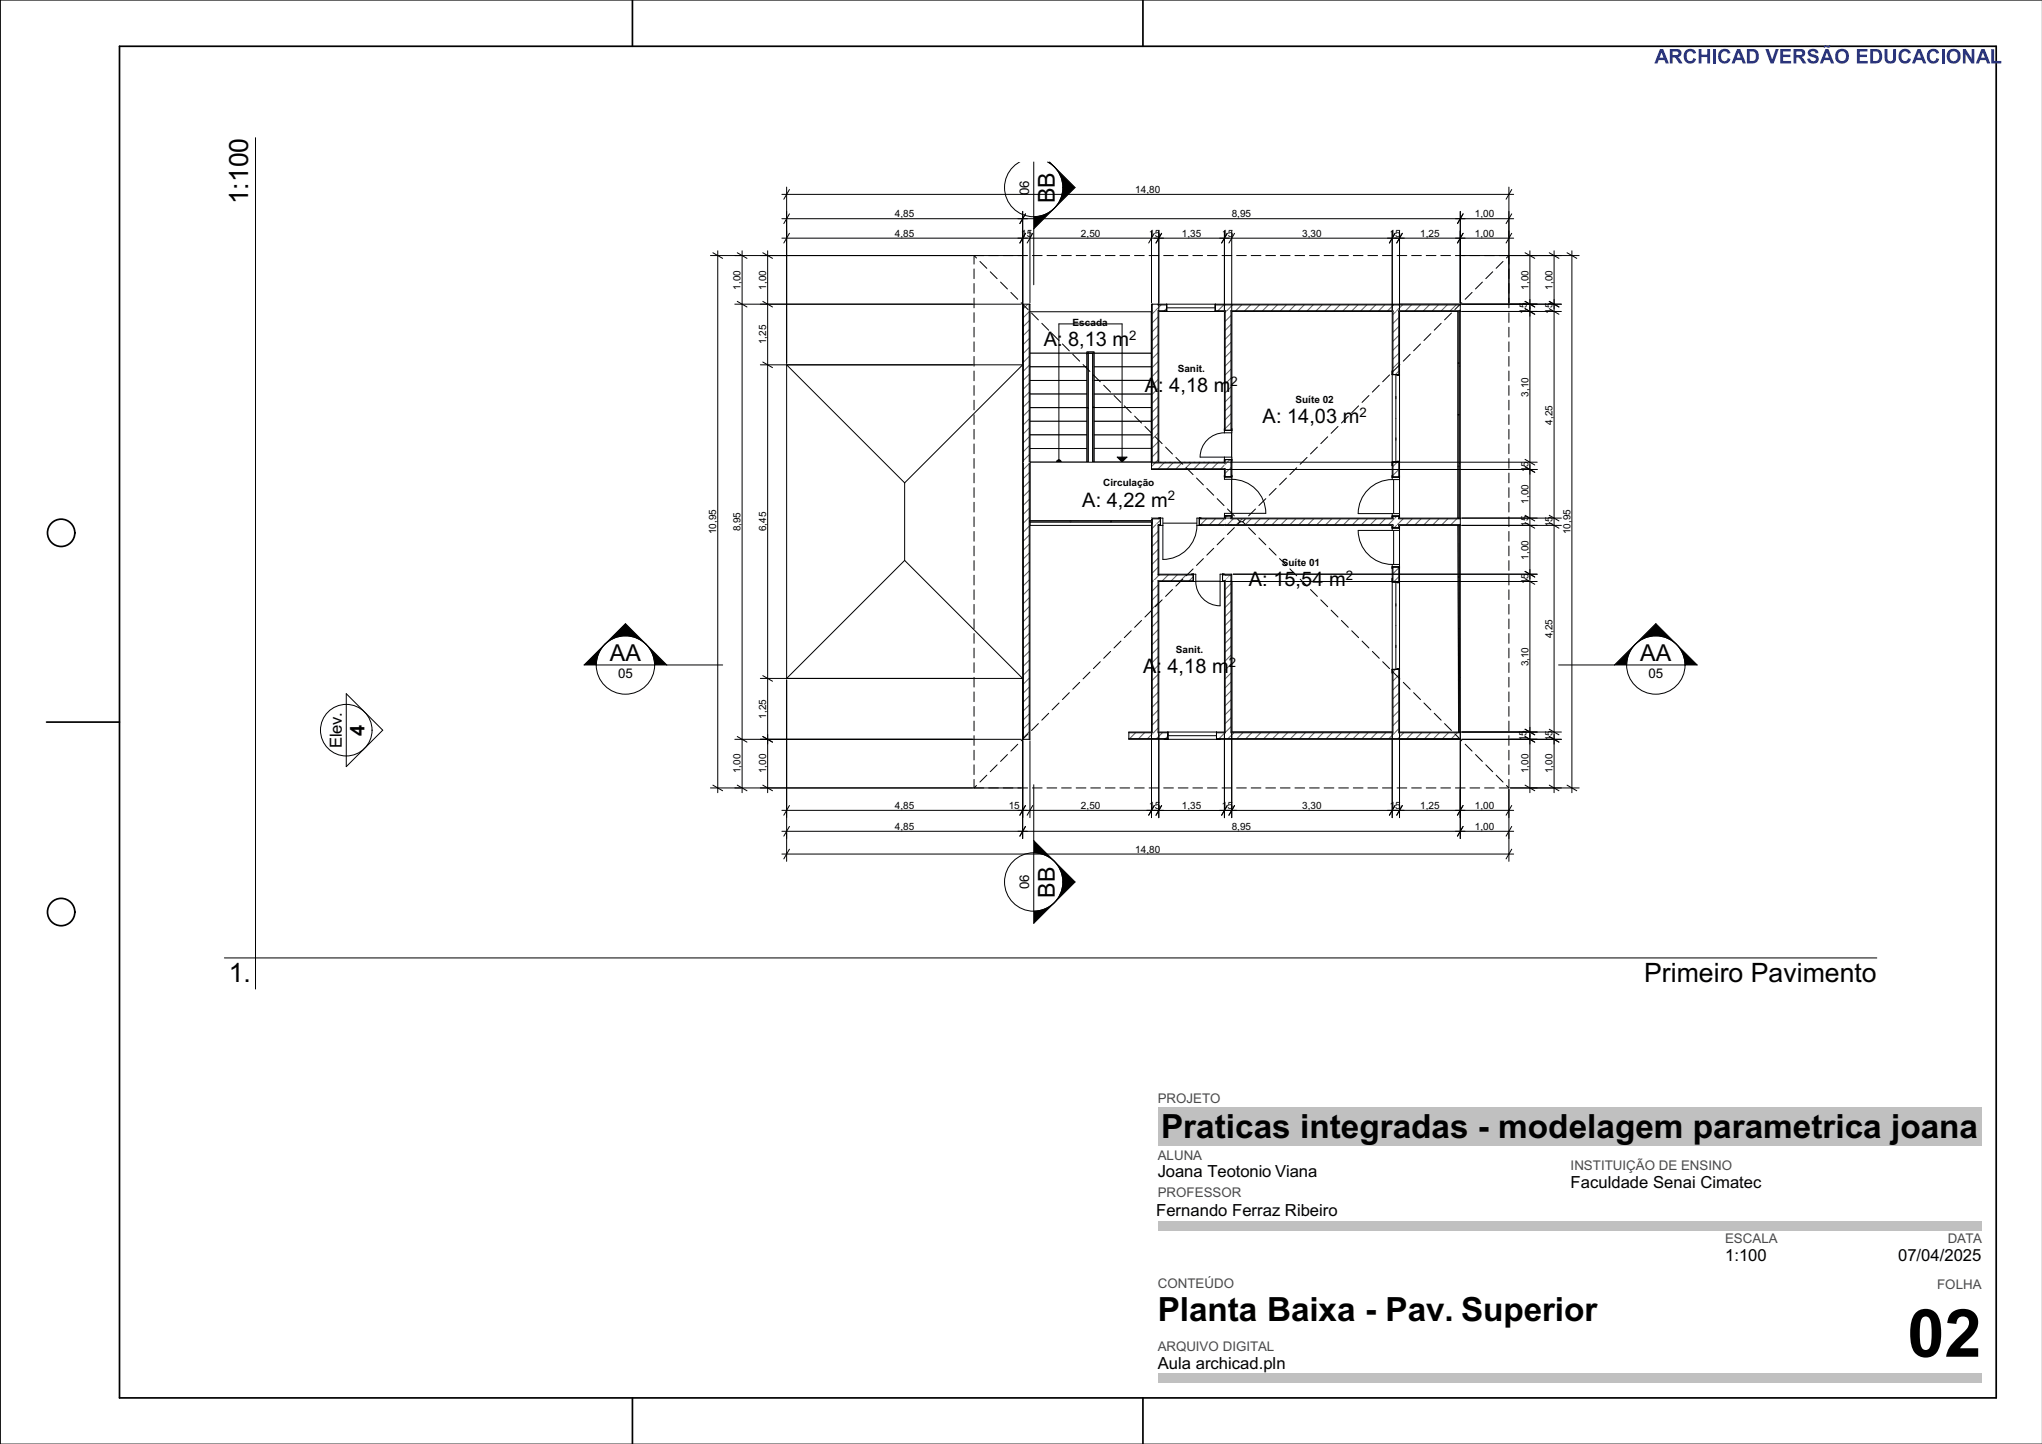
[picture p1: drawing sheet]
<svg xmlns="http://www.w3.org/2000/svg" width="420mm" height="297mm" viewBox="0 0 420 297" stroke-linecap="round" stroke-linejoin="round" font-family="sans-serif">
<defs><g id="words">
<text font-size="13.7" x="392.3" y="279.1">02</text>
<g font-size="6.9">
<text x="238.8" y="234">Praticas integradas - modelagem parametrica joana</text>
<text x="238.1" y="271.7">Planta Baixa - Pav. Superior</text>
</g>
<g font-size="5.5">
<text x="51.1" y="42" transform="rotate(-90 51.1 42)">1:100</text>
<text x="47.1" y="202">1.</text>
<text x="338.2" y="202.1">Primeiro Pavimento</text>
</g>
<g font-size="4.8">
<text x="217" y="41.8" transform="rotate(-90 217 41.8)">BB</text>
<text x="125.4" y="135.9">AA</text>
<text x="337.4" y="135.9">AA</text>
<text x="217" y="184.6" transform="rotate(-90 217 184.6)">BB</text>
</g>
<g font-size="4.1">
<text x="214.7" y="71.2">A:</text>
<text x="219.7" y="71.2">8,13 m</text>
<text x="235.5" y="80.7">A:</text>
<text x="240.5" y="80.7">4,18 m</text>
<text x="259.7" y="87.1">A: 14,03 m</text>
<text x="222.6" y="104.2">A: 4,22 m</text>
<text x="256.9" y="120.6">A: 15,54 m</text>
<text x="235.1" y="138.5">A:</text>
<text x="240.1" y="138.5">4,18 m</text>
<text x="75" y="151.3" transform="rotate(-90 75 151.3)">4</text>
</g>
<g font-size="3.4">
<text x="70.3" y="153.9" transform="rotate(-90 70.3 153.9)">Elev.</text>
<text x="238.1" y="242.2">Joana Teotonio Viana</text>
<text x="323.1" y="244.4">Faculdade Senai Cimatec</text>
<text x="237.8" y="250.1">Fernando Ferraz Ribeiro</text>
<text x="354.8" y="259.4">1:100</text>
<text x="390.4" y="259.4">07/04/2025</text>
<text x="238.1" y="281.6">Aula archicad.pln</text>
</g>
<g font-size="2.7">
<text x="211.7" y="40.1" transform="rotate(-90 211.7 40.1)">06</text>
<text x="232.3" y="69.9">2</text>
<text x="253.1" y="79.4">2</text>
<text x="279.6" y="85.8">2</text>
<text x="240.2" y="102.9">2</text>
<text x="276.8" y="119.3">2</text>
<text x="252.7" y="137.2">2</text>
<text x="127.1" y="139.5">05</text>
<text x="339" y="139.5">05</text>
<text x="211.7" y="182.9" transform="rotate(-90 211.7 182.9)">06</text>
</g>
<g font-size="2.7" fill="#4a4a4a">
<text x="238.1" y="227">PROJETO</text>
<text x="238.1" y="238.6">ALUNA</text>
<text x="323.1" y="240.6">INSTITUIÇÃO DE ENSINO</text>
<text x="238.1" y="246.2">PROFESSOR</text>
<text x="354.8" y="255.6">ESCALA</text>
<text x="400.7" y="255.6">DATA</text>
<text x="238.1" y="264.9">CONTEÚDO</text>
<text x="398.4" y="265.1">FOLHA</text>
<text x="238.1" y="277.9">ARQUIVO DIGITAL</text>
</g>
<g font-size="2.1">
<text x="233.5" y="39.7">14,80</text>
<text x="184.1" y="44.7">4,85</text>
<text x="253.3" y="44.7">8,95</text>
<text x="303.4" y="44.7">1,00</text>
<text x="184.1" y="48.7">4,85</text>
<text x="210" y="48.7">15</text>
<text x="222.3" y="48.7">2,50</text>
<text x="236.4" y="48.7">15</text>
<text x="243.1" y="48.7">1,35</text>
<text x="251.4" y="48.7">15</text>
<text x="267.8" y="48.7">3,30</text>
<text x="285.8" y="48.7">15</text>
<text x="292.1" y="48.7">1,25</text>
<text x="303.4" y="48.7">1,00</text>
<text x="152.3" y="59.6" transform="rotate(-90 152.3 59.6)">1,00</text>
<text x="157.6" y="59.6" transform="rotate(-90 157.6 59.6)">1,00</text>
<text x="314.4" y="59.6" transform="rotate(-90 314.4 59.6)">1,00</text>
<text x="319.3" y="59.6" transform="rotate(-90 319.3 59.6)">1,00</text>
<text x="314" y="64.5" transform="rotate(-90 314 64.5)">15</text>
<text x="319.3" y="64.5" transform="rotate(-90 319.3 64.5)">15</text>
<text x="157.6" y="70.8" transform="rotate(-90 157.6 70.8)">1,25</text>
<text x="220.6" y="67">Escada</text>
<text x="242.2" y="76.5">Sanit.</text>
<text x="266.5" y="82.9">Suíte 02</text>
<text x="314.4" y="81.6" transform="rotate(-90 314.4 81.6)">3,10</text>
<text x="319.3" y="87.3" transform="rotate(-90 319.3 87.3)">4,25</text>
<text x="226.9" y="100">Circulação</text>
<text x="314.4" y="97.2" transform="rotate(-90 314.4 97.2)">15</text>
<text x="314.4" y="103.6" transform="rotate(-90 314.4 103.6)">1,00</text>
<text x="147.3" y="109.9" transform="rotate(-90 147.3 109.9)">10,95</text>
<text x="152.3" y="109.3" transform="rotate(-90 152.3 109.3)">8,95</text>
<text x="157.6" y="109.3" transform="rotate(-90 157.6 109.3)">6,45</text>
<text x="314.4" y="108.4" transform="rotate(-90 314.4 108.4)">15</text>
<text x="319.3" y="108.5" transform="rotate(-90 319.3 108.5)">15</text>
<text x="323" y="109.9" transform="rotate(-90 323 109.9)">10,95</text>
<text x="263.6" y="116.4">Suíte 01</text>
<text x="314.4" y="115.1" transform="rotate(-90 314.4 115.1)">1,00</text>
<text x="314.4" y="120.2" transform="rotate(-90 314.4 120.2)">15</text>
<text x="319.3" y="131.3" transform="rotate(-90 319.3 131.3)">4,25</text>
<text x="241.9" y="134.3">Sanit.</text>
<text x="314.4" y="137.1" transform="rotate(-90 314.4 137.1)">3,10</text>
<text x="157.6" y="147.8" transform="rotate(-90 157.6 147.8)">1,25</text>
<text x="314" y="152.5" transform="rotate(-90 314 152.5)">15</text>
<text x="319.3" y="152.5" transform="rotate(-90 319.3 152.5)">15</text>
<text x="152.3" y="159.1" transform="rotate(-90 152.3 159.1)">1,00</text>
<text x="157.6" y="159.1" transform="rotate(-90 157.6 159.1)">1,00</text>
<text x="314.4" y="159.1" transform="rotate(-90 314.4 159.1)">1,00</text>
<text x="319.3" y="159.1" transform="rotate(-90 319.3 159.1)">1,00</text>
<text x="184.1" y="166.4">4,85</text>
<text x="207.5" y="166.4">15</text>
<text x="222.3" y="166.4">2,50</text>
<text x="236.4" y="166.4">15</text>
<text x="243.1" y="166.4">1,35</text>
<text x="251.3" y="166.4">15</text>
<text x="267.8" y="166.4">3,30</text>
<text x="285.8" y="166.4">15</text>
<text x="292.1" y="166.4">1,25</text>
<text x="303.3" y="166.4">1,00</text>
<text x="184.1" y="170.7">4,85</text>
<text x="253.3" y="170.7">8,95</text>
<text x="303.3" y="170.7">1,00</text>
<text x="233.5" y="175.4">14,80</text>
</g>
<text font-size="1.4" fill="#fff" x="0" y="295.5">GSEducationalVersion</text>
</g></defs>
<g fill="#c0c0c0">
<path d="M238.1 251.1h169.5v2.1h-169.5z" fill-rule="evenodd"/>
<path d="M238.1 282.5h169.5v2h-169.5z" fill-rule="evenodd"/>
</g>
<g fill="none" stroke="#000" stroke-width=".35">
<path d="M24.6 9.5h386v278h-386zM130.1 0v9.5M235.1 0v9.5M9.6 148.5h15M130.1 287.5v9.5M235.1 287.5v9.5"/>
<circle cx="12.6" cy="109.6" r="2.81"/>
<circle cx="12.6" cy="187.6" r="2.81"/>
</g>
<path d="M420 0h-419.9v297h419.9" fill="none" stroke="#000" stroke-width=".21"/>
<path d="M238.1 227.8h169.5v7.9h-169.5z" fill-rule="evenodd" fill="#c0c0c0"/>
<path d="M229.8 69.8h2v25.9h-2z" fill-rule="evenodd" fill="#fff"/>
<g fill="none" stroke="#000" stroke-width=".21">
<path d="M229.8 71.4v-1.6h2v1.6M229.8 72.4v2M229.8 75.4v2M229.8 78.4v2M231.8 72.4v2M231.8 75.4v2M231.8 78.4v2M229.8 93.4v2.3h2v-2.3M229.8 81.4v2M229.8 84.4v2M229.8 87.4v2M229.8 90.4v2"/>
<path d="M231.8 81.4v2M231.8 84.4v2M231.8 87.4v2M231.8 90.4v2"/>
</g>
<path d="M216.8 65.6h15v4.2h-2v-2.2h-11v5.1h-2z" fill-rule="evenodd" fill="#fff"/>
<g fill="none" stroke="#000" stroke-width=".21">
<path d="M216.8 68.1v2M216.8 71.1v1.6h2v-.6M217.8 65.6h-1v1.5M218.8 65.6h2M218.8 69.1v2M220.8 67.6h-2v.5M221.8 65.6h2M221.8 67.6h2M224.8 65.6h2M224.8 67.6h2M227.8 65.6h2M227.8 67.6h2v.6"/>
<path d="M230.8 65.6h1v1.6M231.8 68.2v1.6h-2v-.6"/>
</g>
<path d="M216.8 72.7h2v26.8h-2z" fill-rule="evenodd" fill="#fff"/>
<g fill="none" stroke="#000" stroke-width=".21">
<path d="M216.8 74.4v-1.7h2v1.7M216.8 75.4v2M216.8 78.4v2M218.8 75.4v2M218.8 78.4v2M216.8 81.4v2M216.8 84.4v2M216.8 87.4v2M216.8 90.4v2M216.8 93.4v3.4M216.8 97.8v1.7h2v-1.7M218.8 81.4v2"/>
<path d="M218.8 84.4v2M218.8 87.4v2M218.8 90.4v2M218.8 93.4v3.4"/>
</g>
<path d="M224.8 92.2h12v2.8h-12z" fill-rule="evenodd" fill="#fff"/>
<path d="M224.8 92.2h12v2.8h-12z" fill="none" stroke="#000" stroke-width=".21"/>
<path d="M224.8 89.4h12v2.8h-12z" fill-rule="evenodd" fill="#fff"/>
<path d="M224.8 89.4h12v2.8h-12z" fill="none" stroke="#000" stroke-width=".21"/>
<path d="M224.8 86.6h12v2.8h-12z" fill-rule="evenodd" fill="#fff"/>
<path d="M224.8 86.6h12v2.8h-12z" fill="none" stroke="#000" stroke-width=".21"/>
<path d="M224.8 83.8h12v2.8h-12z" fill-rule="evenodd" fill="#fff"/>
<path d="M224.8 83.8h12v2.8h-12z" fill="none" stroke="#000" stroke-width=".21"/>
<path d="M224.8 81h12v2.8h-12z" fill-rule="evenodd" fill="#fff"/>
<path d="M224.8 81h12v2.8h-12z" fill="none" stroke="#000" stroke-width=".21"/>
<path d="M224.8 78.2h12v2.8h-12z" fill-rule="evenodd" fill="#fff"/>
<path d="M224.8 78.2h12v2.8h-12z" fill="none" stroke="#000" stroke-width=".21"/>
<path d="M224.8 75.4h12v2.8h-12z" fill-rule="evenodd" fill="#fff"/>
<path d="M224.8 75.4h12v2.8h-12z" fill="none" stroke="#000" stroke-width=".21"/>
<path d="M224.8 72.6h12v2.8h-12z" fill-rule="evenodd" fill="#fff"/>
<path d="M224.8 72.6h12v2.8h-12z" fill="none" stroke="#000" stroke-width=".21"/>
<path d="M211.8 64.1h25v8.5l-25 .1z" fill-rule="evenodd" fill="#fff"/>
<path d="M211.8 64.1h25v8.5l-25 .1z" fill="none" stroke="#000" stroke-width=".21"/>
<path d="M211.8 72.7h12v2.8h-12z" fill-rule="evenodd" fill="#fff"/>
<path d="M211.8 72.7h12v2.8h-12z" fill="none" stroke="#000" stroke-width=".21"/>
<path d="M211.8 75.5h12v2.8h-12z" fill-rule="evenodd" fill="#fff"/>
<path d="M211.8 75.5h12v2.8h-12z" fill="none" stroke="#000" stroke-width=".21"/>
<path d="M211.8 78.3h12v2.8h-12z" fill-rule="evenodd" fill="#fff"/>
<path d="M211.8 78.3h12v2.8h-12z" fill="none" stroke="#000" stroke-width=".21"/>
<path d="M211.8 81.1h12v2.8h-12z" fill-rule="evenodd" fill="#fff"/>
<path d="M211.8 81.1h12v2.8h-12z" fill="none" stroke="#000" stroke-width=".21"/>
<path d="M211.8 83.9h12v2.8h-12z" fill-rule="evenodd" fill="#fff"/>
<path d="M211.8 83.9h12v2.8h-12z" fill="none" stroke="#000" stroke-width=".21"/>
<path d="M211.8 86.7h12v2.8h-12z" fill-rule="evenodd" fill="#fff"/>
<path d="M211.8 86.7h12v2.8h-12z" fill="none" stroke="#000" stroke-width=".21"/>
<path d="M211.8 89.5h12v2.8h-12z" fill-rule="evenodd" fill="#fff"/>
<path d="M211.8 89.5h12v2.8h-12z" fill="none" stroke="#000" stroke-width=".21"/>
<path d="M211.8 92.3h12v2.8h-12z" fill-rule="evenodd" fill="#fff"/>
<g fill="none" stroke="#000" stroke-width=".21">
<path d="M211.8 92.3h12v2.8h-12zM229.8 94h2l-1 1zM230.8 95v-28.4h-13v28.5"/>
<circle cx="217.8" cy="95.1" r=".5"/>
</g>
<g fill="#000">
<path d="M229.8 94h2l-1 1z"/>
<circle cx="217.8" cy="95.1" r=".5"/>
</g>
<path d="M224.8 72.7l.2-.3v22.6h-.2z" fill-rule="evenodd" fill="#fff"/>
<path d="M224.8 72.7v22.3M224.9 72.5v8.8M225 72.4v22.6M224.9 83.8h.1M224.9 86.3v8.7" fill="none" stroke="#000" stroke-width=".21"/>
<path d="M223.6 72.4h1.4l-.2 .3h-1z" fill-rule="evenodd" fill="#fff"/>
<path d="M223.6 72.4h1.4M223.7 72.5h1.2M223.8 72.7h1" fill="none" stroke="#000" stroke-width=".21"/>
<path d="M223.6 72.4l.2 .3v.2h-.2z" fill-rule="evenodd" fill="#fff"/>
<path d="M223.6 72.4v.5M223.7 72.5v.4M223.8 72.7v.2" fill="none" stroke="#000" stroke-width=".21"/>
<path d="M223.6 72.9h.2v22.2h-.2z" fill-rule="evenodd" fill="#fff"/>
<path d="M223.6 72.9v22.2h.2v-22.2M223.7 72.9v8.6M223.7 84h.1M223.7 86.5v8.6" fill="none" stroke="#000" stroke-width=".21"/>
<path d="M224.8 83.8h.2v11.2h-.2z" fill-rule="evenodd" fill="#fff"/>
<path d="M224.8 83.8h.2v11.2h-.2z" fill="none" stroke="#000" stroke-width=".21"/>
<path d="M224.8 72.6h.2v11.1h-.2z" fill-rule="evenodd" fill="#fff"/>
<path d="M224.8 72.6h.2v11.1h-.2z" fill="none" stroke="#000" stroke-width=".21"/>
<path d="M223.7 72.4h1.1v.2h-1.1z" fill-rule="evenodd" fill="#fff"/>
<path d="M223.7 72.4h1.1v.2h-1.1z" fill="none" stroke="#000" stroke-width=".21"/>
<path d="M223.6 72.6h.2z" fill-rule="evenodd" fill="#fff"/>
<path d="M223.6 72.6h.2z" fill="none" stroke="#000" stroke-width=".21"/>
<path d="M223.6 72.7h.2v11.1h-.2z" fill-rule="evenodd" fill="#fff"/>
<path d="M223.6 72.7h.2v11.1h-.2z" fill="none" stroke="#000" stroke-width=".21"/>
<path d="M223.6 83.9h.2v11.1h-.2z" fill-rule="evenodd" fill="#fff"/>
<path d="M223.6 83.9h.2v11.1h-.2z" fill="none" stroke="#000" stroke-width=".21"/>
<!-- layer: EST - Laje -->
<path d="M211.8 95.1h41.6v13h-41.6z" fill-rule="evenodd" fill="#fff"/>
<path d="M236.8 95.1h-25v13h41.6v-13M253.3 95.1h.1" fill="none" stroke="#000" stroke-width=".21"/>
<path d="M236.8 63.8h16.5v31.3h-16.5z" fill-rule="evenodd" fill="#fff"/>
<path d="M236.8 95.1v-31.3h16.5v31.3" fill="none" stroke="#000" stroke-width=".21"/>
<path d="M253.3 63.8h33.3v43.8h-33.3z" fill-rule="evenodd" fill="#fff"/>
<path d="M253.3 63.8h33.3v43.8h-33.3z" fill="none" stroke="#000" stroke-width=".21"/>
<path d="M236.8 107.6h49.8v43h-33.3v-31h-16.5z" fill-rule="evenodd" fill="#fff"/>
<path d="M236.8 107.6h49.8v43h-33.3v-31h-16.5z" fill="none" stroke="#000" stroke-width=".21"/>
<path d="M236.8 119.6h16.5v31.3h-16.5z" fill-rule="evenodd" fill="#fff"/>
<path d="M236.8 119.6h16.5v31.3h-16.5z" fill="none" stroke="#000" stroke-width=".21"/>
<path d="M287.9 62.6h12.5v89.5h-12.5z" fill-rule="evenodd" fill="#fff"/>
<path d="M287.9 62.6h12.5v89.5h-12.5z" fill="none" stroke="#000" stroke-width=".21"/>
<!-- layer: ARQ - Parede -->
<g fill="#fff">
<path d="M211.7 95.1h.1v57h-.1z" fill-rule="evenodd"/>
<path d="M210.3 95.1h.2v57h-.2z" fill-rule="evenodd"/>
<path d="M210.5 95.1h1.2v57h-1.2z" fill-rule="evenodd"/>
</g>
<g fill="none" stroke="#5d5d5d" stroke-width=".21">
<path d="M211.7 99l-1.2 1.2M211.7 97.2l-1.2 1.2M211.7 95.4l-1.2 1.2M211.7 119.3l-1.2 1.2M211.7 117.4l-1.2 1.2M211.7 115.6l-1.2 1.2M211.7 113.8l-1.2 1.2M211.7 111.9l-1.2 1.2M211.7 110.1l-1.2 1.2M211.7 108.2l-1.2 1.2M211.7 106.4l-1.2 1.2M211.7 104.6l-1.2 1.2"/>
<path d="M211.7 102.7l-1.2 1.2M211.7 100.9l-1.2 1.2M211.7 139.5l-1.2 1.2M211.7 137.7l-1.2 1.2M211.7 135.8l-1.2 1.2M211.7 134l-1.2 1.2M211.7 132.1l-1.2 1.2M211.7 130.3l-1.2 1.2M211.7 128.5l-1.2 1.2M211.7 126.6l-1.2 1.2M211.7 124.8l-1.2 1.2M211.7 122.9l-1.2 1.2"/>
<path d="M211.7 121.1l-1.2 1.2M211.7 150.5l-1.2 1.2M211.7 148.7l-1.2 1.2M211.7 146.8l-1.2 1.2M211.7 145l-1.2 1.2M211.7 143.2l-1.2 1.2M211.7 141.3l-1.2 1.2"/>
</g>
<path d="M210.3 95.1v57h1.5v-57M210.5 95.1v57M211.7 95.1v57" fill="none" stroke="#000" stroke-width=".21"/>
<g fill="#fff">
<path d="M287.9 150.6h12.5v.1h-12.5z" fill-rule="evenodd"/>
<path d="M287.7 150.6h.2v.1h-.2z" fill-rule="evenodd"/>
<path d="M286.4 150.6h.1v.1h-.1z" fill-rule="evenodd"/>
<path d="M253.3 150.6h33.1v.1h-33.1z" fill-rule="evenodd"/>
<path d="M253.2 150.6h.1v.1h-.1z" fill-rule="evenodd"/>
<path d="M251.8 150.6h.2v.1h-.2z" fill-rule="evenodd"/>
<path d="M238.3 150.6h1.9v.1h-1.9z" fill-rule="evenodd"/>
<path d="M250.2 150.6h1.6v.1h-1.6z" fill-rule="evenodd"/>
<path d="M238.2 150.6h.1v.1h-.1z" fill-rule="evenodd"/>
<path d="M236.8 150.6h.2v.1h-.2z" fill-rule="evenodd"/>
<path d="M232.2 150.6h4.6v.1h-4.6z" fill-rule="evenodd"/>
<path d="M232.2 151.9h8v.2h-8z" fill-rule="evenodd"/>
<path d="M250.2 151.9h50.2v.2h-50.2z" fill-rule="evenodd"/>
<path d="M287.7 150.7h12.7v1.2h-12.7z" fill-rule="evenodd"/>
</g>
<path d="M288.7 150.7l-1 1M290.6 150.7l-1.2 1.2M292.4 150.7l-1.2 1.2M294.2 150.7l-1.2 1.2M296.1 150.7l-1.2 1.2M297.9 150.7l-1.2 1.2M299.7 150.7l-1.2 1.2" fill="none" stroke="#5d5d5d" stroke-width=".21"/>
<path d="M286.5 150.7h1.2v1.2h-1.2z" fill-rule="evenodd" fill="#fff"/>
<path d="M286.9 150.7l-.4 .4M287.7 151.7l-.2 .2" fill="none" stroke="#5d5d5d" stroke-width=".21"/>
<path d="M253.2 150.7h33.3v1.2h-33.3z" fill-rule="evenodd" fill="#fff"/>
<g fill="none" stroke="#5d5d5d" stroke-width=".21">
<path d="M253.8 150.7l-.6 .6M255.6 150.7l-1.2 1.2M257.5 150.7l-1.2 1.2M259.3 150.7l-1.2 1.2M261.1 150.7l-1.2 1.2M263 150.7l-1.2 1.2M264.8 150.7l-1.2 1.2M266.7 150.7l-1.2 1.2M268.5 150.7l-1.2 1.2M270.3 150.7l-1.2 1.2M272.2 150.7l-1.2 1.2M274 150.7l-1.2 1.2"/>
<path d="M275.8 150.7l-1.2 1.2M277.7 150.7l-1.2 1.2M279.5 150.7l-1.2 1.2M281.4 150.7l-1.2 1.2M283.2 150.7l-1.2 1.2M285 150.7l-1.2 1.2M286.5 151.1l-.8 .8"/>
</g>
<path d="M252 150.7h1.2v1.2h-1.2z" fill-rule="evenodd" fill="#fff"/>
<path d="M253.2 151.3l-.6 .6" fill="none" stroke="#5d5d5d" stroke-width=".21"/>
<path d="M238.2 150.7h2v1.2h-2z" fill-rule="evenodd" fill="#fff"/>
<path d="M239.1 150.7l-.9 .9M240.2 151.4l-.5 .5" fill="none" stroke="#5d5d5d" stroke-width=".21"/>
<path d="M250.2 150.7h1.8v1.2h-1.8z" fill-rule="evenodd" fill="#fff"/>
<path d="M251.9 150.7l-1.2 1.2" fill="none" stroke="#5d5d5d" stroke-width=".21"/>
<path d="M237 150.7h1.2v1.2h-1.2z" fill-rule="evenodd" fill="#fff"/>
<path d="M237.2 150.7l-.2 .3M238.2 151.6l-.3 .3" fill="none" stroke="#5d5d5d" stroke-width=".21"/>
<path d="M232.2 150.7h4.8v1.2h-4.8z" fill-rule="evenodd" fill="#fff"/>
<path d="M233.6 150.7l-1.2 1.2M235.4 150.7l-1.2 1.2M237 151l-1 .9" fill="none" stroke="#5d5d5d" stroke-width=".21"/>
<path d="M240.2 150.6h10v1.5h-10z" fill-rule="evenodd" fill="#fff"/>
<g fill="none" stroke="#000" stroke-width=".21">
<path d="M232.2 151.9h8M236.8 150.6h-4.6v1.5h68.2v-1.5h-12.5M237 150.6v.1h-4.8M238.2 150.6v.1h2M238.3 150.6h13.5M240.2 150.6v1.5M240.2 151.3h10M250.2 151.9h50.2M250.2 150.6v1.5M252 150.6v.1h-1.8M253.2 150.6v.1h33.3v-.1M253.3 150.6h33.1"/>
<path d="M287.7 150.6v.1h12.7"/>
</g>
<path d="M286.5 150.6h1.2v.1h-1.2z" fill-rule="evenodd" fill="#fff"/>
<path d="M287 150.6l-.1 .1" fill="none" stroke="#5d5d5d" stroke-width=".21"/>
<path d="M286.5 63.9h1.2v.2h-1.2z" fill-rule="evenodd" fill="#fff"/>
<path d="M287.3 63.9l-.2 .2" fill="none" stroke="#5d5d5d" stroke-width=".21"/>
<path d="M286.5 106.6h1.2v.1h-1.2z" fill-rule="evenodd" fill="#fff"/>
<path d="M286.9 106.6l-.1 .1" fill="none" stroke="#5d5d5d" stroke-width=".21"/>
<path d="M286.5 107.9h1.2v.2h-1.2z" fill-rule="evenodd" fill="#fff"/>
<path d="M287.4 107.9l-.2 .2" fill="none" stroke="#5d5d5d" stroke-width=".21"/>
<g fill="#fff">
<path d="M286.4 64.1h.1v12.9h-.1z" fill-rule="evenodd"/>
<path d="M286.4 106.1h.1v.5h-.1z" fill-rule="evenodd"/>
<path d="M286.4 95h.1v3.1h-.1z" fill-rule="evenodd"/>
<path d="M287.7 64.1h.2v12.9h-.2z" fill-rule="evenodd"/>
<path d="M287.7 95h.2v3.1h-.2z" fill-rule="evenodd"/>
<path d="M287.7 106.1h.2v.5h-.2z" fill-rule="evenodd"/>
<path d="M286.5 106.1h1.2v.5h-1.2z" fill-rule="evenodd"/>
</g>
<path d="M287.3 106.1l-.4 .5" fill="none" stroke="#5d5d5d" stroke-width=".21"/>
<path d="M286.5 95h1.2v3.1h-1.2z" fill-rule="evenodd" fill="#fff"/>
<path d="M287.4 95l-.9 .9M287.7 96.6l-1.2 1.2" fill="none" stroke="#5d5d5d" stroke-width=".21"/>
<path d="M286.5 64.1h1.2v12.9h-1.2z" fill-rule="evenodd" fill="#fff"/>
<path d="M287.1 64.1l-.6 .6M287.7 76.3l-.7 .7M287.7 74.5l-1.2 1.2M287.7 72.7l-1.2 1.2M287.7 70.8l-1.2 1.2M287.7 69l-1.2 1.2M287.7 67.2l-1.2 1.2M287.7 65.3l-1.2 1.2" fill="none" stroke="#5d5d5d" stroke-width=".21"/>
<g fill="#fff">
<path d="M286.4 108.1h.1v.5h-.1z" fill-rule="evenodd"/>
<path d="M286.4 116.6h.1v3.1h-.1z" fill-rule="evenodd"/>
<path d="M286.4 137.7h.1v12.9h-.1z" fill-rule="evenodd"/>
<path d="M287.7 108.1h.2v.5h-.2z" fill-rule="evenodd"/>
<path d="M287.7 116.6h.2v3.1h-.2z" fill-rule="evenodd"/>
<path d="M287.7 137.7h.2v12.9h-.2z" fill-rule="evenodd"/>
<path d="M286.5 137.7h1.2v12.9h-1.2z" fill-rule="evenodd"/>
</g>
<path d="M287 137.7l-.5 .5M287.7 138.9l-1.2 1.2M287.7 149.9l-.7 .7M287.7 148l-1.2 1.2M287.7 146.2l-1.2 1.2M287.7 144.4l-1.2 1.2M287.7 142.5l-1.2 1.2M287.7 140.7l-1.2 1.2" fill="none" stroke="#5d5d5d" stroke-width=".21"/>
<path d="M286.5 116.6h1.2v3.1h-1.2z" fill-rule="evenodd" fill="#fff"/>
<path d="M287.7 118.6l-1.1 1.1M287.7 116.8l-1.2 1.2" fill="none" stroke="#5d5d5d" stroke-width=".21"/>
<path d="M286.5 108.1h1.2v.5h-1.2z" fill-rule="evenodd" fill="#fff"/>
<path d="M287.2 108.1l-.5 .5" fill="none" stroke="#5d5d5d" stroke-width=".21"/>
<g fill="#fff">
<path d="M286.4 77l1.5 .2v17.7h-.5v.1h-1z" fill-rule="evenodd"/>
<path d="M287.4 77h.5v.2h-.5z" fill-rule="evenodd"/>
<path d="M287.4 94.9h.5v.1h-.5z" fill-rule="evenodd"/>
<path d="M286.4 119.7l1.5 .1v17.7h-.5v.2h-1z" fill-rule="evenodd"/>
<path d="M287.4 119.7h.5v.1h-.5z" fill-rule="evenodd"/>
<path d="M287.4 137.5h.5v.2h-.5z" fill-rule="evenodd"/>
</g>
<g fill="none" stroke="#000" stroke-width=".21">
<path d="M286.4 64.1v34h1.5v-34M286.5 63.9v13.1M287.1 77v18M287.4 77v.2h.5M287.7 63.9v13.1h-1.3M286.4 98.6a7 7 0 0 0-7 7M286.4 95h1.3v3.1M286.5 95v3.1M287.9 94.9h-.5v.1M286.4 106.6v-.5h1.5v.5M286.4 108.1v.5h1.5v-.5M286.5 106.1v.6"/>
<path d="M286.5 107.9v.7M286.5 116.6v3.1M287.1 119.7v18M287.4 119.7v.1h.5M287.7 106.1v.6M287.7 107.9v.7M287.7 116.6v3.1h-1.3M286.4 137.7h1.3v13M286.5 137.7v13M287.9 137.5h-.5v.2M286.4 150.6v-34h1.5v34"/>
</g>
<g fill="#fff">
<path d="M286.4 98.1h1.5v.5h-1.5z" fill-rule="evenodd"/>
<path d="M286.4 105.6h1.5v.5h-1.5z" fill-rule="evenodd"/>
</g>
<path d="M286.4 97.8v.8h1.5v-.8M286.4 98.1h1.5M279.4 109.1a7 7 0 0 0 7 7M279.4 105.6h8.5v.9M286.4 105.6v.9M286.4 106.1h1.5" fill="none" stroke="#000" stroke-width=".21"/>
<g fill="#fff">
<path d="M286.4 116.1h1.5v.5h-1.5z" fill-rule="evenodd"/>
<path d="M286.4 108.6h1.5v.5h-1.5z" fill-rule="evenodd"/>
</g>
<path d="M286.4 116.9v-.8h1.5v.8M286.4 108.2v.9M286.4 116.6h1.5M286.4 108.6h1.5M287.9 108.2v.9h-8.5" fill="none" stroke="#000" stroke-width=".21"/>
<path d="M238.2 62.7h.1v1.2h-.1z" fill-rule="evenodd" fill="#fff"/>
<path d="M238.3 63.2l-.1 .2" fill="none" stroke="#5d5d5d" stroke-width=".21"/>
<g fill="#fff">
<path d="M238.3 63.9h1.7v.2h-1.7z" fill-rule="evenodd"/>
<path d="M250 63.9h1.8v.2h-1.8z" fill-rule="evenodd"/>
<path d="M251.8 63.9h.2v.2h-.2z" fill-rule="evenodd"/>
<path d="M253.2 63.9h.1v.2h-.1z" fill-rule="evenodd"/>
<path d="M253.3 63.9h33.1v.2h-33.1z" fill-rule="evenodd"/>
<path d="M286.4 63.9h.1v.2h-.1z" fill-rule="evenodd"/>
<path d="M287.7 63.9h.2v.2h-.2z" fill-rule="evenodd"/>
<path d="M287.9 63.9h12.5v.2h-12.5z" fill-rule="evenodd"/>
<path d="M238.3 62.6h1.7v.1h-1.7z" fill-rule="evenodd"/>
<path d="M250 62.6h50.4v.1h-50.4z" fill-rule="evenodd"/>
<path d="M238.3 62.7h1.7v1.2h-1.7z" fill-rule="evenodd"/>
</g>
<path d="M238.8 62.7l-.5 .5M240 63.4l-.5 .5" fill="none" stroke="#5d5d5d" stroke-width=".21"/>
<path d="M250 62.7h2v1.2h-2z" fill-rule="evenodd" fill="#fff"/>
<path d="M251.7 62.7l-1.2 1.2" fill="none" stroke="#5d5d5d" stroke-width=".21"/>
<path d="M252 62.7h1.2v1.2h-1.2z" fill-rule="evenodd" fill="#fff"/>
<path d="M253.2 63.1l-.9 .8" fill="none" stroke="#5d5d5d" stroke-width=".21"/>
<path d="M253.2 62.7h33.3v1.2h-33.3z" fill-rule="evenodd" fill="#fff"/>
<g fill="none" stroke="#5d5d5d" stroke-width=".21">
<path d="M253.5 62.7l-.3 .4M255.4 62.7l-1.2 1.2M257.2 62.7l-1.2 1.2M259.1 62.7l-1.2 1.2M260.9 62.7l-1.2 1.2M262.7 62.7l-1.2 1.2M264.6 62.7l-1.2 1.2M266.4 62.7l-1.2 1.2M268.2 62.7l-1.2 1.2M270.1 62.7l-1.2 1.2M271.9 62.7l-1.2 1.2M273.8 62.7l-1.2 1.2"/>
<path d="M275.6 62.7l-1.2 1.2M277.4 62.7l-1.2 1.2M279.3 62.7l-1.2 1.2M281.1 62.7l-1.2 1.2M283 62.7l-1.2 1.2M284.8 62.7l-1.2 1.2M286.5 62.8l-1.1 1.1"/>
</g>
<path d="M286.5 62.7h1.2v1.2h-1.2z" fill-rule="evenodd" fill="#fff"/>
<path d="M286.6 62.7l-.1 .1M287.7 63.5l-.4 .4" fill="none" stroke="#5d5d5d" stroke-width=".21"/>
<path d="M287.7 62.7h12.7v1.2h-12.7z" fill-rule="evenodd" fill="#fff"/>
<path d="M288.5 62.7l-.8 .8M290.3 62.7l-1.2 1.2M292.1 62.7l-1.2 1.2M294 62.7l-1.2 1.2M295.8 62.7l-1.2 1.2M297.7 62.7l-1.2 1.2M299.5 62.7l-1.2 1.2M300.4 63.7l-.3 .2" fill="none" stroke="#5d5d5d" stroke-width=".21"/>
<path d="M240 62.6h10v1.5h-10z" fill-rule="evenodd" fill="#fff"/>
<path d="M238.2 63.9h1.8M238.3 64.1h13.5M238.3 62.6h62.1v1.5h-12.5M240 62.7h-1.8M240 62.6v1.5M240 63.3h10M250 63.9h2v.2M250 62.7h50.4M250 62.6v1.5M253.2 64.1v-.2h33.3v.2M253.3 64.1h33.1M300.4 63.9h-12.7v.2" fill="none" stroke="#000" stroke-width=".21"/>
<g fill="#fff">
<path d="M211.7 62.6h.1v32.5h-.1z" fill-rule="evenodd"/>
<path d="M210.3 62.6h.2v32.5h-.2z" fill-rule="evenodd"/>
<path d="M210.5 62.6h1.2v32.5h-1.2z" fill-rule="evenodd"/>
</g>
<g fill="none" stroke="#5d5d5d" stroke-width=".21">
<path d="M211.4 62.6l-.9 .9M211.7 78.8l-1.2 1.2M211.7 77l-1.2 1.2M211.7 75.1l-1.2 1.2M211.7 73.3l-1.2 1.2M211.7 71.5l-1.2 1.2M211.7 69.6l-1.2 1.2M211.7 67.8l-1.2 1.2M211.7 66l-1.2 1.2M211.7 64.1l-1.2 1.2M211.7 93.5l-1.2 1.2M211.7 91.7l-1.2 1.2"/>
<path d="M211.7 89.9l-1.2 1.2M211.7 88l-1.2 1.2M211.7 86.2l-1.2 1.2M211.7 84.3l-1.2 1.2M211.7 82.5l-1.2 1.2M211.7 80.7l-1.2 1.2"/>
</g>
<path d="M210.5 62.6v32.5M211.7 62.6v32.5M210.3 95.1v-32.5h1.5v32.5" fill="none" stroke="#000" stroke-width=".21"/>
<g fill="#fff">
<path d="M236.8 62.6h.2v33h-.2z" fill-rule="evenodd"/>
<path d="M238.2 62.6h.1v.1h-.1z" fill-rule="evenodd"/>
<path d="M238.2 63.9h.1v.2h-.1z" fill-rule="evenodd"/>
<path d="M238.2 64.1h.1v31.5h-.1z" fill-rule="evenodd"/>
<path d="M237 62.6h1.2v.1h-1.2z" fill-rule="evenodd"/>
</g>
<path d="M237.1 62.6l-.1 .1" fill="none" stroke="#5d5d5d" stroke-width=".21"/>
<path d="M237 62.7h1.2v1.2h-1.2z" fill-rule="evenodd" fill="#fff"/>
<path d="M238.2 63.4l-.6 .5" fill="none" stroke="#5d5d5d" stroke-width=".21"/>
<path d="M237 63.9h1.2v31.7h-1.2z" fill-rule="evenodd" fill="#fff"/>
<g fill="none" stroke="#5d5d5d" stroke-width=".21">
<path d="M237.6 63.9l-.6 .7M238.2 79.9l-1.2 1.2M238.2 78.1l-1.2 1.2M238.2 76.2l-1.2 1.2M238.2 74.4l-1.2 1.2M238.2 72.5l-1.2 1.2M238.2 70.7l-1.2 1.2M238.2 68.9l-1.2 1.2M238.2 67l-1.2 1.2M238.2 65.2l-1.2 1.2M238.2 94.6l-1 1M238.2 92.8l-1.2 1.2"/>
<path d="M238.2 90.9l-1.2 1.2M238.2 89.1l-1.2 1.2M238.2 87.3l-1.2 1.2M238.2 85.4l-1.2 1.2M238.2 83.6l-1.2 1.2M238.2 81.7l-1.2 1.2"/>
</g>
<path d="M237 62.6v33M238.2 62.6v.1h.1M238.3 63.9h-.1v31.7M238.3 62.6h-1.5v33h1.5v-31.5" fill="none" stroke="#000" stroke-width=".21"/>
<path d="M251.8 95.2h.2v1.2h-.2z" fill-rule="evenodd" fill="#fff"/>
<path d="M252 95.5l-.2 .2" fill="none" stroke="#5d5d5d" stroke-width=".21"/>
<path d="M236.8 95.1h15v.1h-15z" fill-rule="evenodd" fill="#fff"/>
<g fill="none" stroke="#5d5d5d" stroke-width=".21">
<path d="M237.6 95.1h.1M238.6 95.1h.1M239.6 95.1h.1M240.6 95.1h.1M241.6 95.1h.1M242.6 95.1h.1M243.6 95.1h.1M244.6 95.1h.1M245.6 95.1h.1M246.6 95.1h.1M247.6 95.1h.1M248.6 95.1h.1"/>
<path d="M249.6 95.1h.1M250.6 95.1h.1M251.6 95.1h.1"/>
</g>
<g fill="#fff">
<path d="M236.8 96.4h15v.2h-15z" fill-rule="evenodd"/>
<path d="M236.8 95.2h15v1.2h-15z" fill-rule="evenodd"/>
</g>
<path d="M237.6 95.2l-.8 .8M239.4 95.2l-1.2 1.2M241.3 95.2l-1.2 1.2M243.1 95.2l-1.2 1.2M244.9 95.2l-1.2 1.2M246.8 95.2l-1.2 1.2M248.6 95.2l-1.2 1.2M250.5 95.2l-1.2 1.2M251.8 95.7l-.7 .7" fill="none" stroke="#5d5d5d" stroke-width=".21"/>
<path d="M236.8 95.2h15.2M236.8 96.4h15.2M251.8 95.1h-15v1.5h15" fill="none" stroke="#000" stroke-width=".21"/>
<g fill="#fff">
<path d="M252 106.6h1.2v.1h-1.2z" fill-rule="evenodd"/>
<path d="M253.2 95.1h.1v3h-.1z" fill-rule="evenodd"/>
<path d="M253.2 106.1h.2v.5h-.2z" fill-rule="evenodd"/>
<path d="M251.8 96.6h.2v1.5h-.2z" fill-rule="evenodd"/>
<path d="M251.9 106.1h.1v.5h-.1z" fill-rule="evenodd"/>
<path d="M251.8 96.4h.2v.2h-.2z" fill-rule="evenodd"/>
<path d="M251.8 95.1h.2v.1h-.2z" fill-rule="evenodd"/>
<path d="M251.8 95.1h.2z" fill-rule="evenodd"/>
<path d="M252 96.4h1.2v1.7h-1.2z" fill-rule="evenodd"/>
</g>
<path d="M252.9 96.4l-.9 .9M253.2 98l-.1 .1" fill="none" stroke="#5d5d5d" stroke-width=".21"/>
<path d="M252 106.1h1.2v.5h-1.2z" fill-rule="evenodd" fill="#fff"/>
<path d="M252.4 106.1l-.4 .4" fill="none" stroke="#5d5d5d" stroke-width=".21"/>
<path d="M252 95.2h1.2v1.2h-1.2z" fill-rule="evenodd" fill="#fff"/>
<path d="M252.3 95.2l-.3 .3M253.2 96.2l-.3 .2" fill="none" stroke="#5d5d5d" stroke-width=".21"/>
<path d="M252 95.1h1.2v.1h-1.2z" fill-rule="evenodd" fill="#fff"/>
<path d="M252.4 95.1l-.1 .1" fill="none" stroke="#5d5d5d" stroke-width=".21"/>
<path d="M251.8 95.1h.1M251.8 96.4h.2v1.7M251.8 96.6v1.5h1.5M252 95.1v.1h-.2M253.2 95.1v3M253.3 95.1v3M253.3 98.6a7 7 0 0 1 7.1 7M253.3 97.7v.4M251.9 106.1h1.5v.5h-1.5zM252 106.1v.6M253.2 106.1v.6" fill="none" stroke="#000" stroke-width=".21"/>
<g fill="#fff">
<path d="M251.8 98.1h1.5v.5h-1.5z" fill-rule="evenodd"/>
<path d="M251.9 105.6h1.5v.5h-1.5z" fill-rule="evenodd"/>
</g>
<path d="M253.3 97.7v.9h-1.5v-.9M253.3 98.1h-1.5M251.9 106.1v.3M253.4 105.6v.5M253.4 106.1v.3M253.4 106.1h-1.5M260.4 105.6h-8.5v.5" fill="none" stroke="#000" stroke-width=".21"/>
<g fill="#fff">
<path d="M236.8 106.6l.2 .1h-.2z"/>
<path d="M238.2 107.9l.1 .2h-.1z"/>
<path d="M237 106.7l1.2 1.2h-1.2z"/>
</g>
<path d="M237.1 106.8h-.1M238 107.7l-.2 .2" fill="none" stroke="#5d5d5d" stroke-width=".21"/>
<g fill="#fff">
<path d="M238.2 107.9h.1v.2z"/>
<path d="M236.8 106.6h.2v.1z"/>
<path d="M237 106.7h1.2v1.2z"/>
<path d="M238.3 107.9h.4v.2h-.4z" fill-rule="evenodd"/>
<path d="M246.7 107.9h5.2v.2h-5.2z" fill-rule="evenodd"/>
<path d="M237 106.6h1.7v.1h-1.7z" fill-rule="evenodd"/>
<path d="M246.7 106.6h5.2v.1h-5.2z" fill-rule="evenodd"/>
</g>
<path d="M237.1 106.7v.1M238.2 107.5l-.2 .2" fill="none" stroke="#5d5d5d" stroke-width=".21"/>
<path d="M238.2 106.7h.5v1.2h-.5z" fill-rule="evenodd" fill="#fff"/>
<path d="M238.7 107l-.5 .5" fill="none" stroke="#5d5d5d" stroke-width=".21"/>
<path d="M246.7 106.7h5.2v1.2h-5.2z" fill-rule="evenodd" fill="#fff"/>
<path d="M248.1 106.7l-1.2 1.2M250 106.7l-1.2 1.2M251.8 106.7l-1.2 1.2" fill="none" stroke="#5d5d5d" stroke-width=".21"/>
<path d="M236.8 106.7v-.1h1.9v1.5h-.4M238.7 107.9h-.5v.2M238.7 106.7h-1.7v1.2M246.2 108.1a7 7 0 0 1-7 7M246.7 106.7h5.2M246.7 107.9h5.2M251.9 106.6h-5.2v1.5h5.2" fill="none" stroke="#000" stroke-width=".21"/>
<g fill="#fff">
<path d="M246.2 106.6h.5v1.5h-.5z" fill-rule="evenodd"/>
<path d="M238.7 106.6h.5v1.5h-.5z" fill-rule="evenodd"/>
</g>
<path d="M238.3 106.6h.9v8.5M238.3 108.1h.9M238.7 106.6v1.5M246.7 106.6v1.5M247 106.6h-.8v1.5h.8" fill="none" stroke="#000" stroke-width=".21"/>
<path d="M252 63.9h1.2v.2h-1.2z" fill-rule="evenodd" fill="#fff"/>
<path d="M252.3 63.9l-.1 .2" fill="none" stroke="#5d5d5d" stroke-width=".21"/>
<g fill="#fff">
<path d="M251.8 64.1h.2v24.4h-.2z" fill-rule="evenodd"/>
<path d="M251.8 94.5h.2v.6h-.2z" fill-rule="evenodd"/>
<path d="M253.2 94.5h.1v.6h-.1z" fill-rule="evenodd"/>
<path d="M253.2 64.1h.1v24.4h-.1z" fill-rule="evenodd"/>
<path d="M252 64.1h1.2v24.4h-1.2z" fill-rule="evenodd"/>
</g>
<g fill="none" stroke="#5d5d5d" stroke-width=".21">
<path d="M252.2 64.1l-.2 .2M253.2 79.6l-1.2 1.2M253.2 77.8l-1.2 1.2M253.2 75.9l-1.2 1.2M253.2 74.1l-1.2 1.2M253.2 72.3l-1.2 1.2M253.2 70.4l-1.2 1.2M253.2 68.6l-1.2 1.2M253.2 66.7l-1.2 1.2M253.2 64.9l-1.2 1.2M253.2 87l-1.2 1.2M253.2 85.1l-1.2 1.2"/>
<path d="M253.2 83.3l-1.2 1.2M253.2 81.4l-1.2 1.2"/>
</g>
<path d="M252 94.5h1.2v.6h-1.2z" fill-rule="evenodd" fill="#fff"/>
<path d="M253 94.5l-.6 .6" fill="none" stroke="#5d5d5d" stroke-width=".21"/>
<path d="M251.8 64.1v24.4h1.5v-24.4M252 63.9v24.6M253.2 63.9v24.6M251.8 89a5 5 0 0 0-5 5M252 94.5v.6M253.2 94.5v.6M253.3 95.1v-.6h-1.5v.6" fill="none" stroke="#000" stroke-width=".21"/>
<g fill="#fff">
<path d="M251.8 88.5h1.5v.5h-1.5z" fill-rule="evenodd"/>
<path d="M251.8 94h1.5v.5h-1.5z" fill-rule="evenodd"/>
</g>
<path d="M246.8 94h6.5v.9M251.8 88.2v.8h1.5v-.8M251.8 94v.9M251.8 88.5h1.5M251.8 94.5h1.5" fill="none" stroke="#000" stroke-width=".21"/>
<g fill="#fff">
<path d="M287.9 106.6h12.5v.1h-12.5z" fill-rule="evenodd"/>
<path d="M287.7 106.6h.2v.1h-.2z" fill-rule="evenodd"/>
<path d="M286.4 106.6h.1v.1h-.1z" fill-rule="evenodd"/>
<path d="M253.4 106.6h33v.1h-33z" fill-rule="evenodd"/>
<path d="M253.2 106.6h.2v.1h-.2z" fill-rule="evenodd"/>
<path d="M251.9 106.6h.1v.1h-.1z" fill-rule="evenodd"/>
<path d="M251.9 106.6v.1z" fill-rule="evenodd"/>
<path d="M287.9 107.9h12.5v.2h-12.5z" fill-rule="evenodd"/>
<path d="M287.7 107.9h.2v.2h-.2z" fill-rule="evenodd"/>
<path d="M286.4 107.9h.1v.2h-.1z" fill-rule="evenodd"/>
<path d="M251.9 107.9h34.5v.2h-34.5z" fill-rule="evenodd"/>
<path d="M287.7 106.7h12.7v1.2h-12.7z" fill-rule="evenodd"/>
</g>
<path d="M288.6 106.7l-.9 .9M290.4 106.7l-1.2 1.2M292.3 106.7l-1.2 1.2M294.1 106.7l-1.2 1.2M295.9 106.7l-1.2 1.2M297.8 106.7l-1.2 1.2M299.6 106.7l-1.2 1.2M300.4 107.8l-.1 .1" fill="none" stroke="#5d5d5d" stroke-width=".21"/>
<path d="M286.5 106.7h1.2v1.2h-1.2z" fill-rule="evenodd" fill="#fff"/>
<path d="M286.8 106.7l-.3 .3M287.7 107.6l-.3 .3" fill="none" stroke="#5d5d5d" stroke-width=".21"/>
<path d="M253.2 106.7h33.3v1.2h-33.3z" fill-rule="evenodd" fill="#fff"/>
<g fill="none" stroke="#5d5d5d" stroke-width=".21">
<path d="M253.7 106.7l-.5 .5M255.5 106.7l-1.2 1.2M257.3 106.7l-1.2 1.2M259.2 106.7l-1.2 1.2M261 106.7l-1.2 1.2M262.9 106.7l-1.2 1.2M264.7 106.7l-1.2 1.2M266.5 106.7l-1.2 1.2M268.4 106.7l-1.2 1.2M270.2 106.7l-1.2 1.2M272 106.7l-1.2 1.2M273.9 106.7l-1.2 1.2"/>
<path d="M275.7 106.7l-1.2 1.2M277.6 106.7l-1.2 1.2M279.4 106.7l-1.2 1.2M281.2 106.7l-1.2 1.2M283.1 106.7l-1.2 1.2M284.9 106.7l-1.2 1.2M286.5 107l-.9 .9"/>
</g>
<path d="M252 106.7h1.2v1.2h-1.2z" fill-rule="evenodd" fill="#fff"/>
<path d="M253.2 107.2l-.7 .7" fill="none" stroke="#5d5d5d" stroke-width=".21"/>
<path d="M251.9 106.7h.1v1.2h-.1z" fill-rule="evenodd" fill="#fff"/>
<path d="M251.9 107.9h34.6v.2M251.9 108.1h34.5M251.9 106.6h.1M252 106.6v.1h-.1M253.2 106.6v.1h33.3v-.1M253.4 106.6h33M287.7 106.6v.1h12.7M287.9 106.6h12.5v1.5h-12.5M300.4 107.9h-12.7v.2" fill="none" stroke="#000" stroke-width=".21"/>
<path d="M237 150.6h1.2v.1h-1.2z" fill-rule="evenodd" fill="#fff"/>
<path d="M237.4 150.6l-.2 .1" fill="none" stroke="#5d5d5d" stroke-width=".21"/>
<g fill="#fff">
<path d="M236.8 106.7h.2v43.9h-.2z" fill-rule="evenodd"/>
<path d="M238.2 108.1h.1v10h-.1z" fill-rule="evenodd"/>
<path d="M238.2 118.1h.1v.2h-.1z" fill-rule="evenodd"/>
<path d="M238.2 119.5h.1v.1h-.1z" fill-rule="evenodd"/>
<path d="M238.2 119.6h.1v31h-.1z" fill-rule="evenodd"/>
<path d="M237 107.9h1.2v10.4h-1.2z" fill-rule="evenodd"/>
</g>
<path d="M237.8 107.9l-.8 .8M238.2 116.7l-1.2 1.2M238.2 114.8l-1.2 1.2M238.2 113l-1.2 1.2M238.2 111.2l-1.2 1.2M238.2 109.3l-1.2 1.2" fill="none" stroke="#5d5d5d" stroke-width=".21"/>
<path d="M237 118.3h1.2v1.2h-1.2z" fill-rule="evenodd" fill="#fff"/>
<path d="M238.2 118.5l-1 1" fill="none" stroke="#5d5d5d" stroke-width=".21"/>
<path d="M237 119.5h1.2v31.1h-1.2z" fill-rule="evenodd" fill="#fff"/>
<g fill="none" stroke="#5d5d5d" stroke-width=".21">
<path d="M237.2 119.5l-.2 .2M238.2 138.7l-1.2 1.2M238.2 136.9l-1.2 1.2M238.2 135.1l-1.2 1.2M238.2 133.2l-1.2 1.2M238.2 131.4l-1.2 1.2M238.2 129.5l-1.2 1.2M238.2 127.7l-1.2 1.2M238.2 125.9l-1.2 1.2M238.2 124l-1.2 1.2M238.2 122.2l-1.2 1.2M238.2 120.3l-1.2 1.2"/>
<path d="M238.2 149.8l-.8 .8M238.2 147.9l-1.2 1.2M238.2 146.1l-1.2 1.2M238.2 144.2l-1.2 1.2M238.2 142.4l-1.2 1.2M238.2 140.6l-1.2 1.2"/>
</g>
<path d="M236.8 106.7v43.9M237 106.7v44M238.2 107.9v10.4h.1M238.3 119.5h-.1v31.2M238.3 108.1v10M238.3 119.6v31" fill="none" stroke="#000" stroke-width=".21"/>
<g fill="#fff">
<path d="M251.8 119.5h.2l-.2 .1z"/>
<path d="M253.2 118.1h.1l-.1 .2z"/>
<path d="M252 118.3h1.2l-1.2 1.2z"/>
</g>
<path d="M253.2 118.3l-1.2 1.1" fill="none" stroke="#5d5d5d" stroke-width=".21"/>
<path d="M252 150.6h1.2v.1h-1.2z" fill-rule="evenodd" fill="#fff"/>
<path d="M252.1 150.6l-.1 .1" fill="none" stroke="#5d5d5d" stroke-width=".21"/>
<g fill="#fff">
<path d="M251.8 119.6l.2-.1v.1z"/>
<path d="M253.3 118.1v.2h-.1z"/>
<path d="M252 119.5l1.2-1.2v1.2z"/>
<path d="M251.8 119.6h.2v31h-.2z" fill-rule="evenodd"/>
<path d="M253.2 118.3h.1v32.3h-.1z" fill-rule="evenodd"/>
<path d="M252 119.5h1.2v31.1h-1.2z" fill-rule="evenodd"/>
</g>
<g fill="none" stroke="#5d5d5d" stroke-width=".21">
<path d="M253.2 138.4l-1.2 1.2M253.2 136.6l-1.2 1.2M253.2 134.8l-1.2 1.2M253.2 132.9l-1.2 1.2M253.2 131.1l-1.2 1.2M253.2 129.2l-1.2 1.2M253.2 127.4l-1.2 1.2M253.2 125.6l-1.2 1.2M253.2 123.7l-1.2 1.2M253.2 121.9l-1.2 1.2M253.2 120.1l-1.2 1.2M253.2 149.5l-1.1 1.1"/>
<path d="M253.2 147.6l-1.2 1.2M253.2 145.8l-1.2 1.2M253.2 144l-1.2 1.2M253.2 142.1l-1.2 1.2M253.2 140.3l-1.2 1.2"/>
</g>
<path d="M251.8 119.5h.2v31.2M251.8 119.6v31M252 118.3h1.2v32.4M253.2 118.1h.1v32.5" fill="none" stroke="#000" stroke-width=".21"/>
<path d="M238.2 118.3h.1v1.2h-.1z" fill-rule="evenodd" fill="#fff"/>
<path d="M238.3 118.4l-.1 .1" fill="none" stroke="#5d5d5d" stroke-width=".21"/>
<g fill="#fff">
<path d="M238.3 119.5h7.1v.1h-7.1z" fill-rule="evenodd"/>
<path d="M251.4 119.5h.4v.1h-.4z" fill-rule="evenodd"/>
<path d="M238.3 118.1h7.1v.2h-7.1z" fill-rule="evenodd"/>
<path d="M251.4 118.1h1.8v.2h-1.8z" fill-rule="evenodd"/>
<path d="M238.3 118.3h7.1v1.2h-7.1z" fill-rule="evenodd"/>
</g>
<path d="M238.4 118.3l-.1 .1M240.3 118.3l-1.2 1.2M242.1 118.3l-1.2 1.2M244 118.3l-1.2 1.2M245.4 118.6l-.8 .9" fill="none" stroke="#5d5d5d" stroke-width=".21"/>
<path d="M251.4 118.3h.6v1.2h-.6z" fill-rule="evenodd" fill="#fff"/>
<path d="M252 119.4v.1" fill="none" stroke="#5d5d5d" stroke-width=".21"/>
<path d="M238.2 119.5h7.2M238.2 118.3h7.2M238.3 118.1h7.1v1.5h-7.1M245.9 119.6a5 5 0 0 0 5 5M251.4 119.5h.6M251.4 118.3h1.8M253.2 118.1h-1.8v1.5h.4" fill="none" stroke="#000" stroke-width=".21"/>
<g fill="#fff">
<path d="M245.4 118.1h.5v1.5h-.5z" fill-rule="evenodd"/>
<path d="M250.9 118.1h.5v1.5h-.5z" fill-rule="evenodd"/>
</g>
<path d="M245.1 118.1h.8v1.5h-.8M245.4 118.1v1.5M250.9 119.6h.9M251.4 118.1v1.5M251.8 118.1h-.9v6.5" fill="none" stroke="#000" stroke-width=".21"/>
<!-- layer: ARQ - Cobertura -->
<g fill="#fff">
<path d="M161.8 75h48.5l-24.2 24.3z"/>
<path d="M161.8 139.5l24.3-24.2 24.2 24.2z"/>
<path d="M210.3 75v64.5l-24.2-24.2v-16z" fill-rule="evenodd"/>
<path d="M161.8 75l24.3 24.3v16l-24.3 24.2z" fill-rule="evenodd"/>
</g>
<path d="M161.8 75h48.5M161.8 75v64.5M161.8 75l24.3 24.3M210.3 75v64.5M210.3 75l-24.2 24.3M186.1 99.3v16M186.1 115.3l24.2 24.2M186.1 115.3l-24.3 24.2M161.8 139.5h48.5" fill="none" stroke="#000" stroke-width=".21"/>
<path d="M211.8 107.1h25v.3h-25z" fill-rule="evenodd" fill="#fff"/>
<path d="M211.8 107.1h25v.3h-25zM211.8 107.2h10M224.3 107.2h.1M226.8 107.2h10" fill="none" stroke="#000" stroke-width=".21"/>
<path d="M228.6 107.1h8.2v.2h-8.2z" fill-rule="evenodd" fill="#fff"/>
<path d="M228.6 107.1h8.2v.2h-8.2z" fill="none" stroke="#000" stroke-width=".21"/>
<path d="M220.2 107.1h8.3v.2h-8.3z" fill-rule="evenodd" fill="#fff"/>
<path d="M220.2 107.1h8.3v.2h-8.3z" fill="none" stroke="#000" stroke-width=".21"/>
<path d="M211.9 107.1h8.2v.2h-8.2z" fill-rule="evenodd" fill="#fff"/>
<path d="M211.9 107.1h8.2v.2h-8.2z" fill="none" stroke="#000" stroke-width=".21"/>
<path d="M299.9 64.1h.2v42.5h-.2z" fill-rule="evenodd" fill="#fff"/>
<path d="M299.9 64.1h.2v42.5h-.2zM300 75.3h.1M300 64.1v8.7M300 77.8v15M300 95.3h.1M300 97.8v8.8" fill="none" stroke="#000" stroke-width=".21"/>
<path d="M299.9 64.1h.2v10.5h-.2z" fill-rule="evenodd" fill="#fff"/>
<path d="M299.9 64.1h.2v10.5h-.2z" fill="none" stroke="#000" stroke-width=".21"/>
<path d="M299.9 74.7h.2v10.6h-.2z" fill-rule="evenodd" fill="#fff"/>
<path d="M299.9 74.7h.2v10.6h-.2z" fill="none" stroke="#000" stroke-width=".21"/>
<path d="M299.9 85.4h.2v10.5h-.2z" fill-rule="evenodd" fill="#fff"/>
<path d="M299.9 85.4h.2v10.5h-.2z" fill="none" stroke="#000" stroke-width=".21"/>
<path d="M299.9 96h.2v10.5h-.2z" fill-rule="evenodd" fill="#fff"/>
<path d="M299.9 96h.2v10.5h-.2z" fill="none" stroke="#000" stroke-width=".21"/>
<path d="M299.9 108.1h.2l.2 42.5h-.3z" fill-rule="evenodd" fill="#fff"/>
<path d="M299.9 108.1h.2l.2 42.5h-.3zM300 108.1v8.7M300 119.3h.1M300 121.8l.1 15M300.1 139.3h.1M300.1 141.8v8.8" fill="none" stroke="#000" stroke-width=".21"/>
<path d="M299.9 108.1h.2v10.5h-.2z" fill-rule="evenodd" fill="#fff"/>
<path d="M299.9 108.1h.2v10.5h-.2z" fill="none" stroke="#000" stroke-width=".21"/>
<path d="M299.9 118.7h.2l.1 10.6h-.2z" fill-rule="evenodd" fill="#fff"/>
<path d="M299.9 118.7h.2l.1 10.6h-.2z" fill="none" stroke="#000" stroke-width=".21"/>
<path d="M300 129.4h.2v10.5h-.2z" fill-rule="evenodd" fill="#fff"/>
<path d="M300 129.4h.2v10.5h-.2z" fill="none" stroke="#000" stroke-width=".21"/>
<path d="M300 140h.2v10.5h-.2z" fill-rule="evenodd" fill="#fff"/>
<path d="M300 140h.2v10.5h-.2z" fill="none" stroke="#000" stroke-width=".21"/>
<!-- layer: ARQ - Cobertura -->
<g fill="none" stroke="#000" stroke-width=".21">
<path d="M200.3 52.6h2M200.3 52.6v1.7M200.3 55.3v2M200.3 58.3v2M200.3 52.6l.5 .5M201.6 53.8l1.4 1.4M203.3 52.6h2M203.7 55.9l1.4 1.4M205.8 58l1.4 1.4M206.3 52.6h2M209.3 52.6h2M212.3 52.6h2"/>
<path d="M215.3 52.6h2M218.3 52.6h2M221.3 52.6h2M224.3 52.6h2M227.3 52.6h2M230.3 52.6h2M233.3 52.6h2M236.3 52.6h2M239.3 52.6h2M242.3 52.6h2M245.3 52.6h2M248.3 52.6h2"/>
<path d="M251.3 52.6h2M254.3 52.6h2M257.3 52.6h2M260.3 52.6h2M263.3 52.6h2M266.3 52.6h2M269.3 52.6h2M272.3 52.6h2M275.3 52.6h2M278.3 52.6h2M281.3 52.6h2M284.3 52.6h2"/>
<path d="M287.3 52.6h2M290.3 52.6h2M293.3 52.6h2M296.3 52.6h2M299.3 52.6h2M302.3 52.6h2M304.9 58l-1.4 1.4M305.3 52.6h2M307 55.9l-1.4 1.4M308.3 52.6h2.1M309.1 53.8l-1.4 1.4M310.4 52.6v1.7"/>
<path d="M310.4 55.3v2M310.4 58.3v2M310.4 52.6l-.6 .5M200.3 61.3v2M200.3 64.3v2M200.3 67.3v2M200.3 70.3v2M200.3 73.3v2M200.3 76.3v2M200.3 79.3v2M207.9 60.1l1.4 1.5M210 62.3l1.5 1.4"/>
<path d="M212.2 64.4l1.4 1.4M214.3 66.5l1.4 1.4M216.4 68.6l1.4 1.4M218.5 70.7l1.4 1.5M220.6 72.9l1.5 1.4M222.8 75l1.4 1.4M224.9 77.1l1.4 1.4M227 79.2l1.4 1.4M283.7 79.2l-1.4 1.4M285.8 77.1l-1.4 1.4M287.9 75l-1.4 1.4M290 72.9l-1.4 1.4"/>
<path d="M292.2 70.7l-1.4 1.5M294.3 68.6l-1.4 1.4M296.4 66.5l-1.4 1.4M298.5 64.4l-1.4 1.4M300.7 62.3l-1.5 1.4M302.8 60.1l-1.4 1.5M310.4 61.3v2M310.4 64.3v2M310.4 67.3v2M310.4 70.3v2M310.4 73.3v2M310.4 76.3v2"/>
<path d="M310.4 79.3v2M200.3 82.3v2M200.3 85.3v2M200.3 88.3v2M200.3 91.3v2M200.3 94.3v2M200.3 97.3v2M229.1 81.4l1.4 1.4M231.3 83.5l1.4 1.4M233.4 85.6l1.4 1.4M235.5 87.7l1.4 1.4M237.6 89.8l1.4 1.5"/>
<path d="M239.7 92l1.5 1.4M241.9 94.1l1.4 1.4M244 96.2l1.4 1.4M246.1 98.3l1.4 1.4M264.6 98.3l-1.4 1.4M266.7 96.2l-1.4 1.4M268.8 94.1l-1.4 1.4M271 92l-1.5 1.4M273.1 89.8l-1.4 1.5M275.2 87.7l-1.4 1.4M277.3 85.6l-1.4 1.4M279.4 83.5l-1.4 1.4"/>
<path d="M281.6 81.4l-1.5 1.4M310.4 82.3v2M310.4 85.3v2M310.4 88.3v2M310.4 91.3v2M310.4 94.3v2M310.4 97.3v2M200.3 100.3v2M200.3 103.3v2M200.3 106.3v2M200.3 109.3v2M200.3 112.3v2"/>
<path d="M200.3 115.3v2M200.3 118.3v2M243.3 119.1l-1.4 1.4M245.4 117l-1.4 1.4M247.5 114.9l-1.4 1.4M248.2 100.4l1.4 1.5M249.6 112.8l-1.4 1.4M250.3 102.6l1.5 1.4M251.8 110.6l-1.5 1.5M252.5 104.7l1.4 1.4M253.9 108.5l-1.4 1.4M254.6 106.8l.5 .5"/>
<path d="M255.1 107.3h.5M255.1 107.3l-.5 .5M255.6 107.3l.5 .5M256.1 106.8l-.5 .5M256.8 108.5l1.4 1.4M258.2 104.7l-1.4 1.4M258.9 110.6l1.5 1.5M260.4 102.6l-1.5 1.4M261.1 112.8l1.4 1.4M262.5 100.4l-1.4 1.5M263.2 114.9l1.4 1.4M265.3 117l1.4 1.4"/>
<path d="M267.4 119.1l1.4 1.4M310.4 100.3v2M310.4 103.3v2M310.4 106.3v2M310.4 109.3v2M310.4 112.3v2M310.4 115.3v2M310.4 118.3v2M200.3 121.3v2M200.3 124.3v2M200.3 127.3v2M200.3 130.3v2"/>
<path d="M200.3 133.3v2M200.3 136.3v2M200.3 139.3v2M224.2 138.2l-1.4 1.4M226.3 136.1l-1.4 1.4M228.4 134l-1.4 1.4M230.5 131.9l-1.4 1.4M232.7 129.7l-1.4 1.5M234.8 127.6l-1.4 1.4M236.9 125.5l-1.4 1.4M239 123.4l-1.4 1.4M241.2 121.3l-1.5 1.4"/>
<path d="M269.5 121.3l1.5 1.4M271.7 123.4l1.4 1.4M273.8 125.5l1.4 1.4M275.9 127.6l1.4 1.4M278 129.7l1.4 1.5M280.1 131.9l1.5 1.4M282.3 134l1.4 1.4M284.4 136.1l1.4 1.4M286.5 138.2l1.4 1.4M310.4 121.3v2M310.4 124.3v2M310.4 127.3v2"/>
<path d="M310.4 130.3v2M310.4 133.3v2M310.4 136.3v2M310.4 139.3v2M200.3 142.3v2M200.3 145.3v2M200.3 148.3v2M200.3 151.3v2M200.3 154.3v2M200.3 157.3v2M203 159.4l-1.4 1.5M205.1 157.3l-1.4 1.4"/>
<path d="M207.2 155.2l-1.4 1.4M209.3 153.1l-1.4 1.4M211.5 151l-1.5 1.4M213.6 148.8l-1.4 1.4M215.7 146.7l-1.4 1.4M217.8 144.6l-1.4 1.4M219.9 142.5l-1.4 1.4M222.1 140.3l-1.5 1.5M288.6 140.3l1.4 1.5M290.8 142.5l1.4 1.4M292.9 144.6l1.4 1.4M295 146.7l1.4 1.4"/>
<path d="M297.1 148.8l1.4 1.4M299.2 151l1.5 1.4M301.4 153.1l1.4 1.4M303.5 155.2l1.4 1.4M305.6 157.3l1.4 1.4M307.7 159.4l1.4 1.5M310.4 142.3v2M310.4 145.3v2M310.4 148.3v2M310.4 151.3v2M310.4 154.3v2M310.4 157.3v2"/>
<path d="M200.3 162.1h2M200.3 160.3v1.8M200.8 161.6l-.5 .5M203.3 162.1h2M206.3 162.1h2M209.3 162.1h2M212.3 162.1h2M215.3 162.1h2M218.3 162.1h2M221.3 162.1h2M224.3 162.1h2M227.3 162.1h2"/>
<path d="M230.3 162.1h2M233.3 162.1h2M236.3 162.1h2M239.3 162.1h2M242.3 162.1h2M245.3 162.1h2M248.3 162.1h2M251.3 162.1h2M254.3 162.1h2M257.3 162.1h2M260.3 162.1h2M263.3 162.1h2"/>
<path d="M266.3 162.1h2M269.3 162.1h2M272.3 162.1h2M275.3 162.1h2M278.3 162.1h2M281.3 162.1h2M284.3 162.1h2M287.3 162.1h2M290.3 162.1h2M293.3 162.1h2M296.3 162.1h2M299.3 162.1h2"/>
<path d="M302.3 162.1h2M305.3 162.1h2M308.3 162.1h2.1M309.8 161.6l.6 .5M310.4 160.3v1.8"/>
</g>
<g fill="none" stroke="#000" stroke-width=".21">
<path d="M209.8 33.3a6 6 0 0 0-1.8 9.1 6 6 0 0 0 9.3 0 6 6 0 0 0-1.9-9.1M212.6 33.3v25.3M215.5 33.3l1.4 1M215.9 33.3l1 1M216.9 34.3a6 6 0 0 1 1.3 6.6 6 6 0 0 1-5.6 3.7M216.9 34.3l4.2 4.3-8.5 8.5M122.6 136.8a6 6 0 0 1 6-6 6 6 0 0 1 6.1 6M137.1 136.8l-8.5-8.5-8.5 8.5h28.5M320.6 136.8h28.5l-8.5-8.5-8.5 8.5M334.6 136.8a6 6 0 0 1 6-6 6 6 0 0 1 6 6M71.2 142.7l7.5 7.5-7.5 7.5zM212.6 161.4v28.5l4.3-4.2"/>
<path d="M212.6 175.4a6 6 0 0 1 5.6 3.7 6 6 0 0 1-1.3 6.6M212.6 172.9l8.5 8.5-4.2 4.3M216.9 185.7a6 6 0 0 1-4.3 1.7"/>
<circle cx="128.6" cy="136.8" r="6"/>
<circle cx="340.6" cy="136.8" r="6"/>
<circle cx="71.2" cy="150.2" r="5.3"/>
<circle cx="212.6" cy="181.4" r="6"/>
</g>
<g fill="#000">
<path d="M215.5 33.3h.4l1 1z" fill-rule="evenodd"/>
<path d="M216.9 34.3l4.2 4.3-4.2 4.2a6 6 0 0 0 0-8.5z" fill-rule="evenodd"/>
<path d="M212.6 44.6a6 6 0 0 0 4.3-1.8l-4.3 4.3z" fill-rule="evenodd"/>
<path d="M124.4 132.5a6 6 0 0 0-1.8 4.3h-2.5z" fill-rule="evenodd"/>
<path d="M128.6 128.3l4.3 4.2a6 6 0 0 0-8.5 0z" fill-rule="evenodd"/>
<path d="M132.9 132.5l4.2 4.3h-2.4a6 6 0 0 0-1.8-4.3z" fill-rule="evenodd"/>
<path d="M336.3 132.5a6 6 0 0 0-1.7 4.3h-2.5z" fill-rule="evenodd"/>
<path d="M336.3 132.5l4.3-4.2 4.2 4.2a6 6 0 0 0-8.5 0z" fill-rule="evenodd"/>
<path d="M344.8 132.5l4.3 4.3h-2.5a6 6 0 0 0-1.8-4.3z" fill-rule="evenodd"/>
<path d="M212.6 172.9l4.3 4.3a6 6 0 0 0-4.3-1.8z" fill-rule="evenodd"/>
<path d="M212.6 187.4a6 6 0 0 0 4.3-1.7l-4.3 4.2z" fill-rule="evenodd"/>
<path d="M216.9 177.2l4.2 4.2-4.2 4.3a6 6 0 0 0 0-8.5z" fill-rule="evenodd"/>
</g>
<!-- layer: ARQ - Parede -->
<g fill="none" stroke="#000" stroke-width=".21">
<path d="M160.8 40h150.5M161.8 38.5v36.2M162.4 39l-1.2 2M310.4 38.5v23.8M310.9 39l-1.1 2M146.1 52.6h63.9M146.6 52l2 1.1M147.6 51.6v111.4M151.6 52l2 1.1M152.6 51.6v111.4M156.9 52l2 1.1M157.9 51.6v111.4"/>
<path d="M160.8 45h150.5M162.4 48l-1.2 2M162.4 44l-1.2 2M210.3 43.5v31.2M210.9 48l-1.1 2M210.9 44l-1.1 2M211.8 47.5v14.8M212.4 48l-1.1 2M236.8 47.5v14.8M237.4 48l-1.1 2M238.3 47.5v16.3M238.9 48l-1.1 2"/>
<path d="M251.8 47.5v16.3M252.4 48l-1.1 2M253.3 47.5v16.3M253.9 48l-1.1 2M286.4 47.5v16.3M286.9 48l-1.1 2M287.9 47.5v16.3M288.4 48l-1.1 2M300.4 43.5v18.8M300.7 52.6h24.1M300.9 48l-1.1 2M300.9 44l-1.1 2"/>
<path d="M310.9 48l-1.1 2M310.9 44l-1.1 2M311.3 49h-150.5M313.7 52l2 1.1M314.7 51.6v111.4M318.6 52l2 1.1M319.6 51.6v111.4M322.3 52l2 1.1M323.3 51.6v111.4M151.1 62.6h58.9M151.6 62l2 1.1M156.4 75h43.6"/>
<path d="M156.9 74.5l2 1.1M156.9 62l2 1.1M300.7 64.1h20.4M300.7 62.6h20.4M313.7 63.5l2 1.1M313.7 62l2 1.1M318.6 63.5l2 1.1M318.6 62l2 1.1M252.1 95.1h64.1M252.1 96.6h64.1M313.7 96l2 1.1M313.7 94.5l2 1.1"/>
<path d="M252.1 119.6h64.1M253.6 118.1h62.6M300.7 108.1h20.4M300.7 106.6h20.4M313.7 119l2 1.2M313.7 117.5l2 1.2M313.7 107.5l2 1.1M313.7 106l2 1.1M318.6 107.5l2 1.1M318.6 106l2 1.1M156.4 139.5h43.6M156.9 139l2 1.1"/>
<path d="M161.8 139.8v37.4M210.3 139.8v32.7M151.1 152.1h58.9M151.6 151.5l2 1.1M156.9 151.5l2 1.1M211.8 152.4v15.8M236.8 150.9v17.3M238.3 150.9v17.3M251.8 150.9v17.3M253.3 150.9v17.3M286.4 150.9v17.3M287.9 150.9v17.3"/>
<path d="M300.4 150.9v21.6M300.7 150.6h20.4M300.7 152.1h20.4M313.7 150l2 1.1M313.7 151.5l2 1.1M318.6 151.5l2 1.1M318.6 150l2 1.1M146.1 162.1h63.9M146.6 161.5l2 1.1M151.6 161.5l2 1.1M156.9 161.5l2 1.1M160.8 166.7h78.5"/>
<path d="M160.8 171h150.5M160.8 175.7h150.5M162.4 165.7l-1.2 2M162.4 170l-1.2 2M162.4 174.7l-1.2 2M210.9 165.7l-1.1 2M210.9 170l-1.1 2M212.4 165.7l-1.1 2M237.4 165.7l-1.1 2M238.9 165.7l-1.1 2M250.9 166.7h3.4M252.4 165.7l-1.1 2"/>
<path d="M253.9 165.7l-1.1 2M285.4 166.7h25.9M286.9 165.7l-1.1 2M287.3 166.7h-49.9M288.4 165.7l-1.1 2M300.9 165.7l-1.1 2M300.9 170l-1.1 2M310.4 162.4v14.8M310.7 162.1h14.1M310.9 165.7l-1.1 2M310.9 170l-1.1 2M310.9 174.7l-1.1 2"/>
<path d="M313.7 161.5l2 1.1M318.6 161.5l2 1.1M322.3 161.5l2 1.1"/>
</g>
<path d="M46.2 197h6.4v6.4h-6.4z" fill-rule="evenodd" fill="#fff"/>
<path d="M52.6 28.3v175.1M46.2 197h339.8" fill="none" stroke="#000" stroke-width=".21"/>
<g fill="#2b357b">
<path d="M341.4 10.1h.7l1.2 2.9h-.7l-.2-.6h-1.2l-.3 .6h-.6zM341.8 10.8l-.4 1.1h.8z" fill-rule="evenodd"/>
<path d="M343.5 10.1h1.2a.85 .85 0 0 1 1.1 .6 .85 .85 0 0 1-.7 1l.3 .3 .7 1h-.7l-.4-.6a.8 .8 0 0 0-1-.6v1.2h-.5zM344 10.6v.7h.5a.45 .45 0 0 0 .6 0 .45 .45 0 0 0 0-.7z" fill-rule="evenodd"/>
<path d="M346.7 10.4a1.29 1.29 0 0 1 2.2 .5l-.6 .1a.72 .72 0 0 0-1-.4 .72 .72 0 0 0-.4 .9 .72 .72 0 0 0 .5 1 .72 .72 0 0 0 .9-.6l.6 .2a1.34 1.34 0 0 1-1.7 .9 1.34 1.34 0 0 1-.9-1.7z" fill-rule="evenodd"/>
<path d="M349.4 10.1h.6v1.1h1.1v-1.1h.6v2.9h-.6v-1.3h-1.1v1.3h-.6z" fill-rule="evenodd"/>
<path d="M352.3 10.1h.6v2.9h-.6z" fill-rule="evenodd"/>
<path d="M353.8 10.4a1.29 1.29 0 0 1 2.1 .5l-.5 .1a.73 .73 0 0 0-1-.4 .73 .73 0 0 0-.4 .9 .72 .72 0 0 0 .4 1 .72 .72 0 0 0 1-.6l.5 .2a1.33 1.33 0 0 1-1.7 .9 1.33 1.33 0 0 1-.8-1.7z" fill-rule="evenodd"/>
<path d="M357.3 10.1h.6l1.2 2.9h-.6l-.3-.6h-1.2l-.2 .6h-.6zM357.6 10.8l-.4 1.1h.8z" fill-rule="evenodd"/>
<path d="M359.3 10.1h1.1a1.39 1.39 0 0 1 1.3 1.9 1.19 1.19 0 0 1-1.3 1h-1.1zM359.9 10.6v1.9a1.06 1.06 0 0 0 1.2-.5 1.06 1.06 0 0 0-.3-1.3z" fill-rule="evenodd"/>
<path d="M363.1 10.1h.7l.7 2.2 .7-2.2h.7l-1.1 2.9h-.6z" fill-rule="evenodd"/>
<path d="M366.2 10.1h2.1v.5h-1.5v.6h1.4v.5h-1.4v.8h1.6v.5h-2.2z" fill-rule="evenodd"/>
<path d="M368.9 10.1h1.3a.85 .85 0 0 1 1.1 .6 .85 .85 0 0 1-.8 1l1.1 1.3h-.8l-.4-.6a.8 .8 0 0 0-.9-.6v1.2h-.6zM369.5 10.6v.7h.4a.46 .46 0 0 0 .7 0 .46 .46 0 0 0-.1-.7z" fill-rule="evenodd"/>
<path d="M372 10.3a1.22 1.22 0 0 1 2 .6l-.6 .1a.53 .53 0 0 0-.5-.5 .53 .53 0 0 0-.5 .4l.4 .2a1.14 1.14 0 0 1 1.3 1.2 1.25 1.25 0 0 1-1.3 .8 1.25 1.25 0 0 1-1.1-1l.6-.1a.6 .6 0 0 0 .5 .6 .6 .6 0 0 0 .7-.5l-.3-.2a1.18 1.18 0 0 1-1.3-1.3z" fill-rule="evenodd"/>
<path d="M375.5 10.1h.6l1.2 2.9h-.7l-.2-.6h-1.2l-.3 .6h-.6zM375.8 10.8l-.4 1.1h.8z" fill-rule="evenodd"/>
<path d="M375.2 9.4l.3-.1a.55 .55 0 0 0 .7 0h.3a.48 .48 0 0 1-.3 .5 .48 .48 0 0 1-.6-.1l-.5 .1z" fill-rule="evenodd"/>
<path d="M377.9 10.4a1.49 1.49 0 0 1 2 .1 1.49 1.49 0 0 1 0 2.1 1.49 1.49 0 0 1-2.1 .1 1.82 1.82 0 0 1 .1-2.3zM378.3 10.8a1.01 1.01 0 0 0-.2 1.2 1.01 1.01 0 0 0 1.2 .5 1.06 1.06 0 0 0 .4-1.2 1.06 1.06 0 0 0-1-.7z" fill-rule="evenodd"/>
<path d="M381.9 10.1h2.2v.5h-1.6v.6h1.5v.5h-1.5v.8h1.7v.5h-2.3z" fill-rule="evenodd"/>
<path d="M384.7 10.1h1.1a1.39 1.39 0 0 1 1.3 1.9 1.19 1.19 0 0 1-1.3 1h-1.1zM385.3 10.6v1.9a1.06 1.06 0 0 0 1.2-.5 1.06 1.06 0 0 0-.3-1.3z" fill-rule="evenodd"/>
<path d="M387.6 10.1h.6v1.6a.63 .63 0 0 0 .6 .9 .63 .63 0 0 0 .6-.9v-1.6h.6v1.5a1.2 1.2 0 0 1-1.2 1.5 1.2 1.2 0 0 1-1.2-1.4z" fill-rule="evenodd"/>
<path d="M390.9 10.4a1.29 1.29 0 0 1 2.2 .5l-.6 .1a.72 .72 0 0 0-1-.4 .72 .72 0 0 0-.4 .9 .72 .72 0 0 0 .5 1 .72 .72 0 0 0 .9-.6l.6 .2a1.37 1.37 0 0 1-1.9 .9 1.37 1.37 0 0 1-.6-1.9z" fill-rule="evenodd"/>
<path d="M394.4 10.1h.6l1.2 2.9h-.6l-.3-.6h-1.2l-.2 .6h-.6zM394.7 10.8l-.4 1.1h.8z" fill-rule="evenodd"/>
<path d="M396.7 10.4a1.29 1.29 0 0 1 2.2 .5l-.6 .1a.73 .73 0 0 0-1-.4 .73 .73 0 0 0-.4 .9 .72 .72 0 0 0 .5 1 .72 .72 0 0 0 .9-.6l.6 .2a1.33 1.33 0 0 1-1.7 .9 1.33 1.33 0 0 1-.9-1.7z" fill-rule="evenodd"/>
<path d="M399.4 10.1h.6v2.9h-.6z" fill-rule="evenodd"/>
<path d="M400.8 10.4a1.52 1.52 0 0 1 2.1 0 1.52 1.52 0 0 1 .1 2.1 1.52 1.52 0 0 1-2.2 .1 1.52 1.52 0 0 1 0-2.2zM401.2 10.8a1.05 1.05 0 0 0-.1 1.1 1.05 1.05 0 0 0 1 .6 1.03 1.03 0 0 0 .5-1.1 1.03 1.03 0 0 0-1-.8z" fill-rule="evenodd"/>
<path d="M403.7 10.1h.6l1.2 2v-2h.6v2.9h-.6l-1.2-1.9v1.9h-.6z" fill-rule="evenodd"/>
<path d="M407.5 10.1h.7l1.2 2.9h-.7l-.2-.6h-1.2l-.3 .6h-.6zM407.9 10.8l-.4 1.1h.8z" fill-rule="evenodd"/>
<path d="M409.6 10.1h.6v2.4h1.4v.5h-2z" fill-rule="evenodd"/>
</g>
<use href="#words"/>
</svg>
